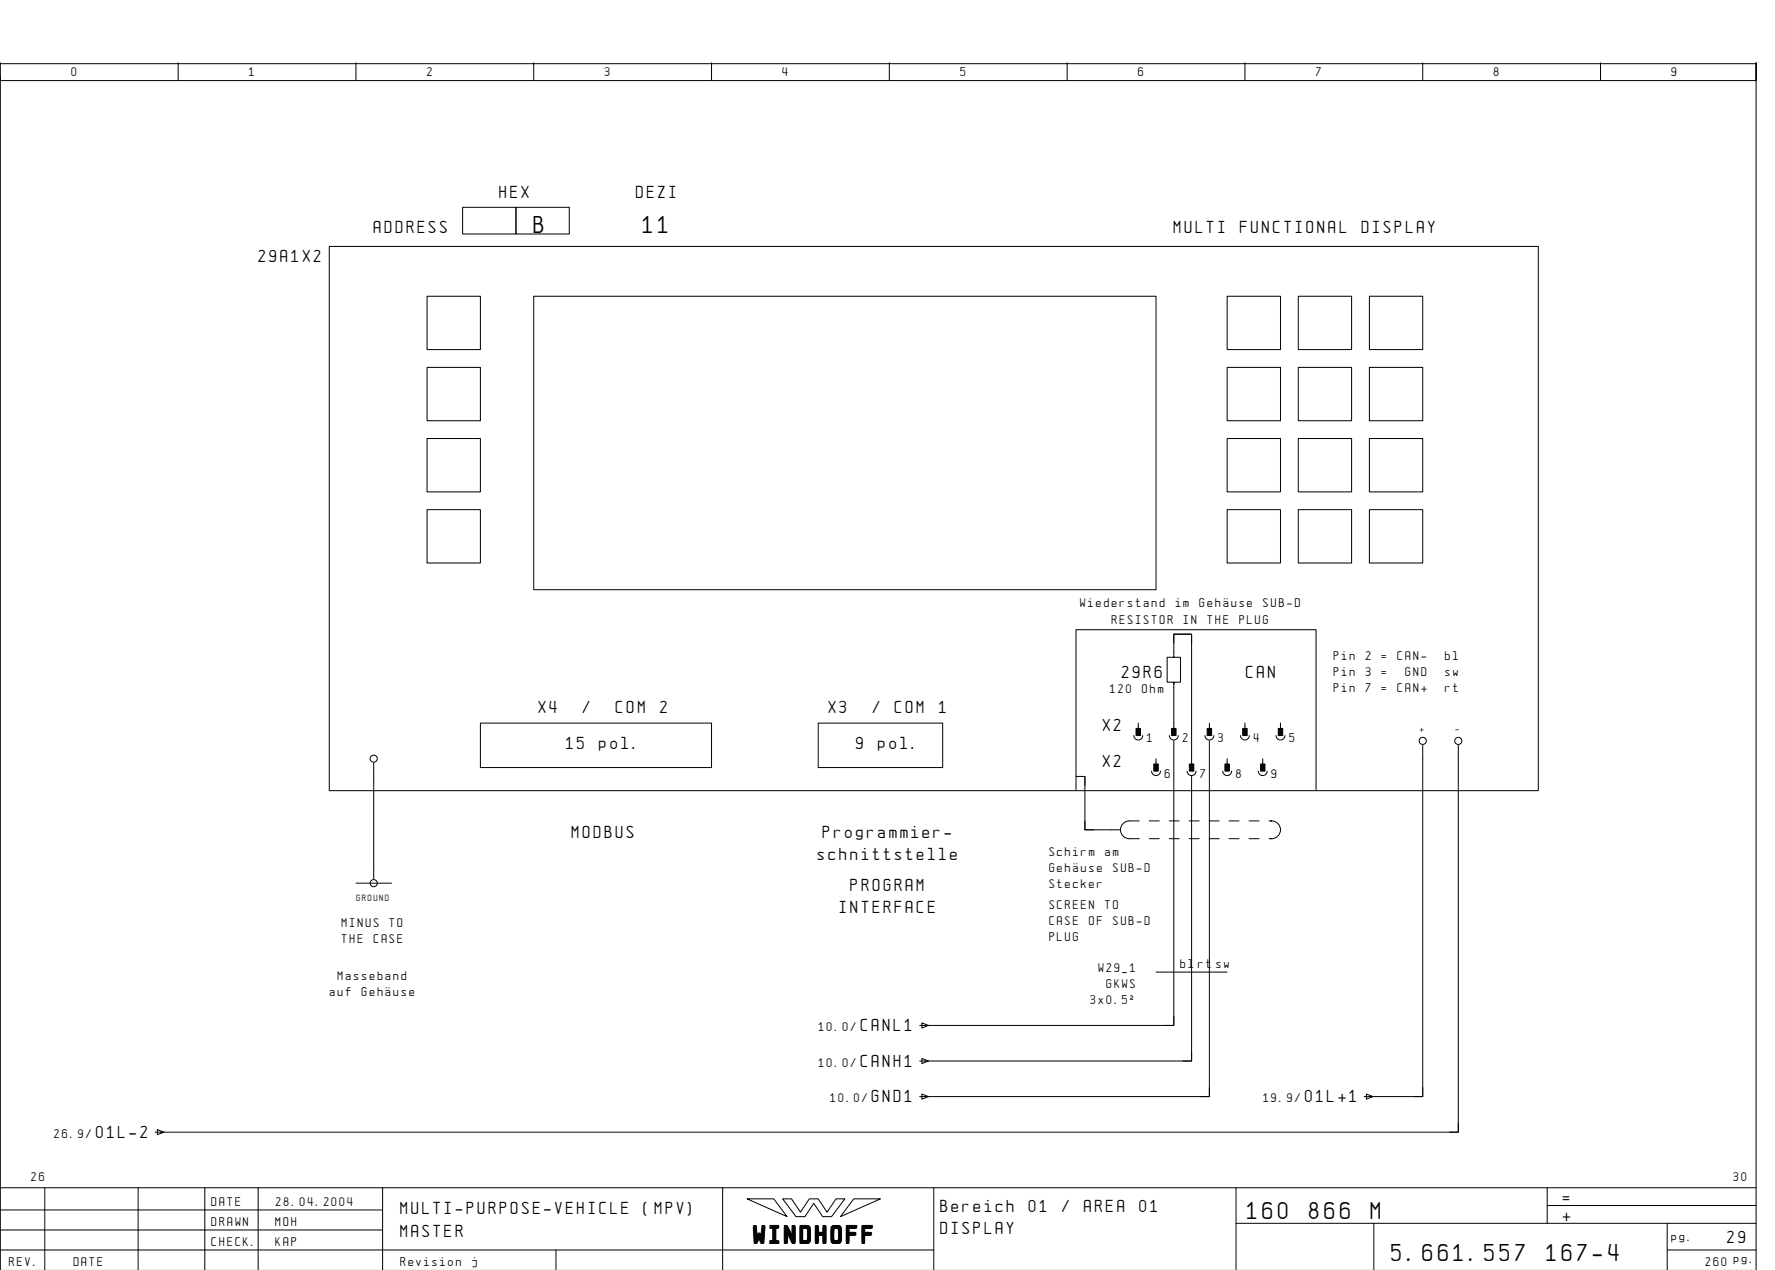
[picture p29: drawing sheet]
<svg xmlns="http://www.w3.org/2000/svg" width="399mm" height="286mm" viewBox="0 0 399 286" stroke-linecap="round" stroke-linejoin="round" font-family="sans-serif">
<defs><g id="words">
<g font-size="4.4">
<text x="120.1" y="52.4">B</text>
<text x="144.6" y="52.4">11</text>
<text x="280.6" y="274.1">160</text>
<text x="294.5" y="274.1">866</text>
<text x="308.4" y="274.1">M</text>
<text x="169.5" y="279.3">WINDHOFF</text>
<text x="313.1" y="283.6">5.661.557</text>
<text x="347.9" y="283.6">167-4</text>
</g>
<g font-size="3.1">
<text x="112.3" y="44.4">HEX</text>
<text x="143.1" y="44.4">DEZI</text>
<text x="84.1" y="52.4">ADDRESS</text>
<text x="264.1" y="52.4">MULTI</text>
<text x="279" y="52.4">FUNCTIONAL</text>
<text x="306.4" y="52.4">DISPLAY</text>
<text x="58.2" y="58.9">29A1X2</text>
<text x="252.4" y="152.4">29R6</text>
<text x="280.3" y="152.4">CAN</text>
<text x="121.1" y="160.4">X4</text>
<text x="131.1" y="160.4">/</text>
<text x="138.6" y="160.4">COM</text>
<text x="148.5" y="160.4">2</text>
<text x="186.4" y="160.4">X3</text>
<text x="196.3" y="160.4">/</text>
<text x="201.3" y="160.4">COM</text>
<text x="211.3" y="160.4">1</text>
<text x="248.1" y="164.4">X2</text>
<text x="127.4" y="168.4">15</text>
<text x="134.8" y="168.4">pol.</text>
<text x="192.6" y="168.4">9</text>
<text x="197.6" y="168.4">pol.</text>
<text x="248.1" y="172.4">X2</text>
<text x="128.6" y="188.4">MODBUS</text>
<text x="185.2" y="188.4">Programmier-</text>
<text x="183.9" y="193.4">schnittstelle</text>
<text x="191.4" y="200.4">PROGRAM</text>
<text x="188.9" y="205.4">INTERFACE</text>
<text x="193.6" y="231.9">CANL1</text>
<text x="193.6" y="239.9">CANH1</text>
<text x="196.1" y="247.9">GND1</text>
<text x="293.6" y="247.9">01L+1</text>
<text x="21.6" y="255.9">01L-2</text>
<text x="90.1" y="273.1">MULTI-PURPOSE-VEHICLE</text>
<text x="144.8" y="273.1">(MPV)</text>
<text x="211.6" y="272.6">Bereich</text>
<text x="231.5" y="272.6">01</text>
<text x="238.9" y="272.6">/</text>
<text x="243.9" y="272.6">AREA</text>
<text x="256.4" y="272.6">01</text>
<text x="351.6" y="270.6">=</text>
<text x="351.6" y="274.6">+</text>
<text x="90.1" y="278.1">MASTER</text>
<text x="211.6" y="277.6">DISPLAY</text>
<text x="388.6" y="279.6">29</text>
</g>
<g font-size="2.3">
<text x="16.1" y="17.1">0</text>
<text x="56.1" y="17.1">1</text>
<text x="96.1" y="17.1">2</text>
<text x="136.1" y="17.1">3</text>
<text x="176.1" y="17.1">4</text>
<text x="216.1" y="17.1">5</text>
<text x="256.1" y="17.1">6</text>
<text x="296.1" y="17.1">7</text>
<text x="336.1" y="17.1">8</text>
<text x="376.1" y="17.1">9</text>
<text x="243" y="136.4">Wiederstand</text>
<text x="264.5" y="136.4">im</text>
<text x="269.9" y="136.4">GehÑuse</text>
<text x="284.2" y="136.4">SUB-D</text>
<text x="250.2" y="140.4">RESISTOR</text>
<text x="266.3" y="140.4">IN</text>
<text x="271.7" y="140.4">THE</text>
<text x="278.8" y="140.4">PLUG</text>
<text x="300.1" y="148.4">Pin</text>
<text x="307.2" y="148.4">2</text>
<text x="310.8" y="148.4">=</text>
<text x="314.4" y="148.4">CAN-</text>
<text x="325.1" y="148.4">bl</text>
<text x="249.8" y="155.9">120</text>
<text x="257" y="155.9">Ohm</text>
<text x="300.1" y="152">Pin</text>
<text x="300.1" y="155.6">Pin</text>
<text x="307.2" y="152">3</text>
<text x="307.2" y="155.6">7</text>
<text x="310.8" y="152">=</text>
<text x="310.8" y="155.6">=</text>
<text x="314.4" y="155.6">CAN+</text>
<text x="316.2" y="152">GND</text>
<text x="325.1" y="152">sw</text>
<text x="325.1" y="155.6">rt</text>
<text x="258.1" y="166.9">1</text>
<text x="266.1" y="166.9">2</text>
<text x="274.1" y="166.9">3</text>
<text x="282.1" y="166.9">4</text>
<text x="290.1" y="166.9">5</text>
<text x="262.1" y="174.9">6</text>
<text x="270.1" y="174.9">7</text>
<text x="278.1" y="174.9">8</text>
<text x="286.1" y="174.9">9</text>
<text x="236.1" y="192.4">Schirm</text>
<text x="236.1" y="196">GehÑuse</text>
<text x="248.6" y="192.4">am</text>
<text x="250.4" y="196">SUB-D</text>
<text x="236.1" y="199.6">Stecker</text>
<text x="76.9" y="208.4">MINUS</text>
<text x="87.7" y="208.4">TO</text>
<text x="236.1" y="204.4">SCREEN</text>
<text x="236.1" y="208">CASE</text>
<text x="245" y="208">OF</text>
<text x="248.6" y="204.4">TO</text>
<text x="250.4" y="208">SUB-D</text>
<text x="76.9" y="212">THE</text>
<text x="84.1" y="212">CASE</text>
<text x="236.1" y="211.6">PLUG</text>
<text x="76" y="220.4">Masseband</text>
<text x="247.1" y="218.6">W29_1</text>
<text x="265.6" y="217.6">bl rt sw</text>
<text x="74.2" y="224">auf</text>
<text x="81.4" y="224">GehÑuse</text>
<text x="245.3" y="225.8">3x0.5˝</text>
<text x="248.9" y="222.2">GKWS</text>
<text x="184.2" y="231.9">10.0/</text>
<text x="184.2" y="239.9">10.0/</text>
<text x="186.8" y="247.9">10.0/</text>
<text x="284.2" y="247.9">19.9/</text>
<text x="12.2" y="255.9">26.9/</text>
<text x="7" y="265.6">26</text>
<text x="390" y="265.6">30</text>
<text x="47.6" y="271.1">DATE</text>
<text x="47.6" y="275.6">DRAWN</text>
<text x="62" y="275.6">MOH</text>
<text x="62.1" y="271.1">28.04.2004</text>
<text x="47.6" y="280.1">CHECK.</text>
<text x="62" y="280.1">KAP</text>
<text x="376.1" y="279.1">pg.</text>
<text x="2.1" y="284.6">REV.</text>
<text x="16.6" y="284.6">DATE</text>
<text x="90.1" y="284.6">Revision</text>
<text x="106.2" y="284.6">j</text>
<text x="383.7" y="284.6">260 pg.</text>
</g>
<g font-size="1.6">
<text x="319.4" y="164.6">+</text>
<text x="327.4" y="164.6">-</text>
<text x="80.2" y="202.6">GROUND</text>
</g>
</g></defs>
<g fill="none" stroke="#000" stroke-width=".22">
<path d="M.1 14.1v4h395v-4v271.6M.1 17.1v250M.1 14.3h395M40.1 14.1v4M80.1 14.1v4M120.1 14.1v4M160.1 14.1v4M200.1 14.1v4M240.1 14.1v4M280.1 14.1v4M320.1 14.1v4M360.1 14.1v4"/>
<path d="M74.1 55.4h272v122.4h-272zM104.1 46.6h12v6h-12zM116.1 46.6h12v6h-12zM96.1 66.6h12v12h-12zM120.1 66.6h140v66h-140zM276.1 66.6h12v12h-12zM292.1 66.6h12v12h-12zM308.1 66.6h12v12h-12zM96.1 82.6h12v12h-12zM96.1 98.6h12v12h-12zM276.1 82.6h12v12h-12zM276.1 98.6h12v12h-12z"/>
<path d="M292.1 82.6h12v12h-12zM292.1 98.6h12v12h-12zM308.1 82.6h12v12h-12zM308.1 98.6h12v12h-12zM96.1 114.6h12v12h-12zM276.1 114.6h12v12h-12zM292.1 114.6h12v12h-12zM308.1 114.6h12v12h-12zM262.6 147.8h1.5v-1.2v1.2h1.5v5.6h-1.5v.4v-.4h-1.5zM264.1 153.8v10M264.1 146.6v-4h4v29.2M264.1 144.6v-2h4v2"/>
<path d="M84.1 171.6v26M108.1 162.6h52v10h-52zM184.1 162.6h28v10h-28zM242.1 177.6v-36h54v36M242.1 174.6h2v2M244.1 174.6v12h8M255.1 165.4a1 1 0 0 0 1 1 1 1 0 0 0 1-1M256.1 162.6v1.2M259.1 173.4a1 1 0 0 0 1 1 1 1 0 0 0 1-1M260.1 170.6v1.2M263.1 165.4a1 1 0 0 0 1 1 1 1 0 0 0 1-1M264.1 166.6v64h-56"/>
<path d="M267.1 173.4a1 1 0 0 0 1 1 1 1 0 0 0 1-1M268.1 174.6v64h-60M271.1 165.4a1 1 0 0 0 1 1 1 1 0 0 0 1-1M272.1 162.6v1.2M272.1 166.6v80h-64M275.1 173.4a1 1 0 0 0 1 1 1 1 0 0 0 1-1M276.1 170.6v1.2M279.1 165.4a1 1 0 0 0 1 1 1 1 0 0 0 1-1M280.1 162.6v1.2M283.1 173.4a1 1 0 0 0 1 1 1 1 0 0 0 1-1M284.1 170.6v1.2M287.1 165.4a1 1 0 0 0 1 1 1 1 0 0 0 1-1"/>
<path d="M288.1 162.6v1.2M320.1 167.6v79h-12M328.1 167.6v87h-292M80.1 198.6h8M244.1 184.6v2h2M256.3 184.6h-2.2a2 2 0 0 0-2 2 2 2 0 0 0 2 2h2.2M258.6 188.6h2.2M258.6 184.6h2.2M263.1 188.6h2.2M263.1 184.6h2.2M267.5 188.6h2.3M267.5 184.6h2.3"/>
<path d="M272 188.6h2.3M272 184.6h2.3M276.5 188.6h2.2M276.5 184.6h2.2M281 188.6h2.3M281 184.6h2.3M285.5 188.6h.6h-.2M285.5 184.6h.6h-.2M286.1 184.6a2 2 0 0 1 2 2 2 2 0 0 1-2 2M260.1 218.6h16M206.9 230.6h1.8M206.9 238.6h1.8"/>
<path d="M207.4 230l1.5 .6-1.5 .6zM207.4 238l1.5 .6-1.5 .6zM264.1 228.6v2h-2M268.1 236.6v2h-2M34.9 254.6h1.8M35.4 254l1.5 .6-1.5 .6zM206.9 246.6h1.8M207.4 246l1.5 .6-1.5 .6zM272.1 244.6v2h-2M306.9 246.6h1.9M307.4 246l1.5 .6-1.5 .6zM320.1 244.6v2h-2"/>
<path d="M328.1 252.6v2h-2M10.1 267.1v18.5M31.1 267.1v18.5M46.1 267.1v18.6M58.1 267.1v18.6M86.1 272.1h-86M86.1 276.6h-86M86.1 267.1v18.6M162.6 267.1v18.6M168.1 269.6h6l3 4zM176.1 269.6h2l2 3 2-3h2l2 3 2-3h2l-3 4h-2l-2-3-2 3h-2zM192.1 269.6h6l-9 4z"/>
<path d="M210.1 267.1v18.6M278.1 275.1h117M278.1 267.1v18.6M309.1 275.1v10.6M348.1 271.1h47M348.1 267.1v8M375.1 275.1v10.6M395.1 267.1h-395v18.6M125.1 281.1v4.6M210.1 281.1h-210M375.1 281.1h20"/>
<circle cx="84.1" cy="170.6" r=".8"/>
<circle cx="320.1" cy="166.6" r=".8"/>
<circle cx="328.1" cy="166.6" r=".8"/>
<circle cx="84.1" cy="198.6" r=".8"/>
</g>
<path d="M255.6 163.8h1v1.6h-1zM259.6 171.8h1v1.6h-1zM263.6 163.8h1v1.6h-1zM267.6 171.8h1v1.6h-1zM271.6 163.8h1v1.6h-1zM275.6 171.8h1v1.6h-1zM279.6 163.8h1v1.6h-1zM283.6 171.8h1v1.6h-1zM287.6 163.8h1v1.6h-1z" fill="#000" stroke="#000" stroke-width=".22"/>
<use href="#words"/>
</svg>
